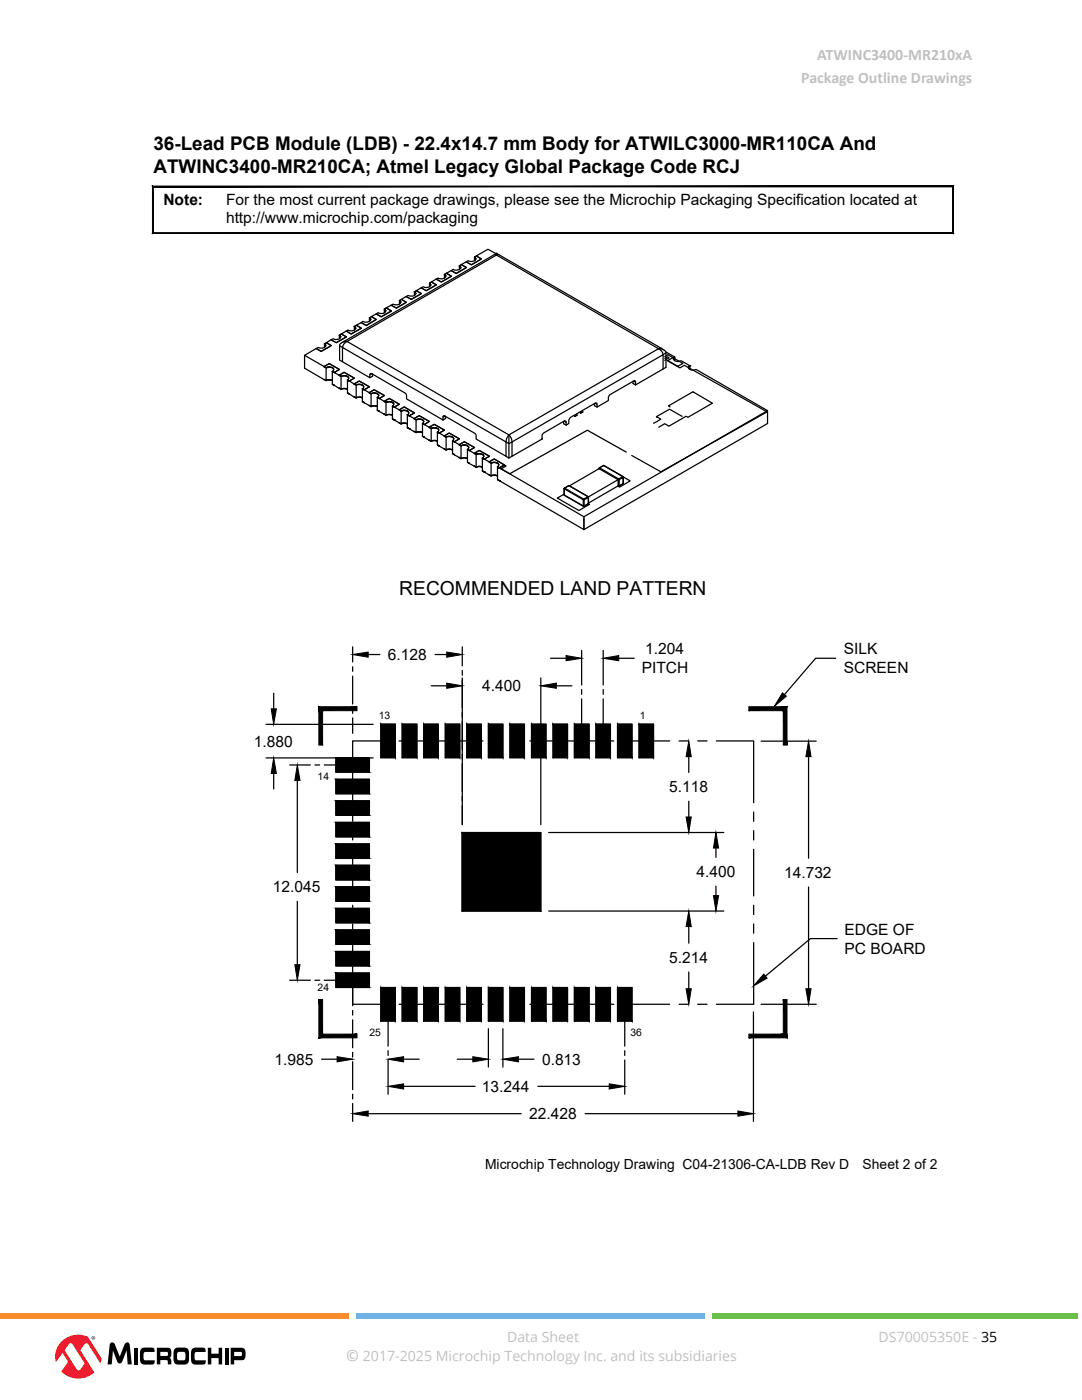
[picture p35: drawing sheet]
<svg xmlns="http://www.w3.org/2000/svg" width="216mm" height="279mm" viewBox="0 0 216 279" stroke-linecap="round" stroke-linejoin="round" font-family="sans-serif">
<defs><g id="words">
<g font-size="3.8">
<text x="30.6" y="30">36-Lead PCB Module (LDB) - 22.4x14.7 mm Body for ATWILC3000-MR110CA And</text>
<text x="30.6" y="34.4">ATWINC3400-MR210CA; Atmel Legacy Global Package Code RCJ</text>
<text x="79.7" y="118.7">RECOMMENDED LAND PATTERN</text>
</g>
<g font-size="3.2" fill="#c0c0c0">
<text x="159.9" y="16.6">Package Outline Drawings</text>
<text x="163.1" y="12">ATWINC3400-MR210xA</text>
<text x="69" y="271.7">©</text>
</g>
<g font-size="3.1">
<text x="32.6" y="40.9">Note:</text>
<text x="45.1" y="40.9">For the most current package drawings, please see the Microchip Packaging Specification located at</text>
<text x="45.1" y="44.5">http://www.microchip.com/packaging</text>
<text x="77.4" y="131.7">6.128</text>
<text x="128.8" y="130.6">1.204</text>
<text x="168.4" y="130.6">SILK</text>
<text x="96.2" y="137.9">4.400</text>
<text x="128.1" y="134.3">PITCH</text>
<text x="168.4" y="134.3">SCREEN</text>
<text x="50.6" y="149">1.880</text>
<text x="133.6" y="158.1">5.118</text>
<text x="54.4" y="178.1">12.045</text>
<text x="139" y="175.1">4.400</text>
<text x="156.5" y="175.2">14.732</text>
<text x="168.5" y="186.5">EDGE OF</text>
<text x="168.5" y="190.3">PC BOARD</text>
<text x="133.6" y="192.2">5.214</text>
<text x="54.8" y="212.5">1.985</text>
<text x="108.2" y="212.5">0.813</text>
<text x="96.2" y="217.9">13.244</text>
<text x="105.6" y="223.3">22.428</text>
</g>
<g font-size="2.8">
<text x="96.8" y="233.3">Microchip Technology Drawing C04-21306-CA-LDB Rev D</text>
<text x="172.1" y="233.3">Sheet 2 of 2</text>
</g>
<g font-size="2.8" fill="#c0c0c0">
<text x="101.2" y="267.7">Data Sheet</text>
<text x="175.3" y="267.7">DS70005350E - 35</text>
<text x="72.4" y="271.7">2017-2025 Microchip Technology Inc. and its subsidiaries</text>
</g>
<g font-size="2.1">
<text x="75.6" y="143.6">13</text>
<text x="127.6" y="143.6">1</text>
<text x="63.4" y="155.6">14</text>
<text x="63.4" y="197.9">24</text>
<text x="73.7" y="206.7">25</text>
<text x="125.8" y="206.8">36</text>
</g>
</g></defs>
<!-- layer: I-MR110CA -->
<g fill="none" stroke="#000" stroke-width=".25">
<path d="M79.7 60v.7M79.7 60l.3 .3M81 59.2l.4-.2h.3a.8 .8 0 0 0 1.2-.5l-.2-.3 .4-.2 1 .6-2 1.2zM82.7 58.3l.3 .3M82.7 58.2v.8M84.1 57.4l.3-.2 .4 .2a.75 .75 0 0 0 1.1-.7l-.2-.2 .4-.2 1 .6-2.1 1.1zM85.7 56.5v.7M85.7 56.5l.3 .4M87 55.7l.4-.2 .1 .1a.97 .97 0 0 0 1.4-.6l-.2-.3 .4-.2 1 .6-2 1.2zM88.7 54.7v.8M88.7 54.8l.2 .4M90 54l.4-.2 .6 .1a.65 .65 0 0 0 .9-.7l-.2-.1 .3 .3-.3-.3 .3-.3 1.1 .6-2.1 1.2z"/>
<path d="M91.7 53.1v.7M93 52.3l.4-.3 .6 .2a.62 .62 0 0 0 .7-.1 .62 .62 0 0 0 .1-.7l-.1-.1 .2 .4-.2-.4 .4-.2 .9 .6-1.9 1.1zM94.7 51.3v.7M98.7 50.8l.4 .1M98.7 50.8l-30.1 17.3M98.7 50.8l.4-.3 .4 .3M98.9 50.6l-1.5-.9-2.3 1.4 .9 .6-1.9 1.1-1.1-.5-1 .5 1.1 .6-2.1 1.2-1-.6-.9 .5 1 .6-2 1.2-1.1-.6-.9 .6 1 .6-2.1 1.1-.9-.6-1 .6 1 .6-2 1.2-1.1-.6-.9 .6 1 .5-2 1.2-1-.6-1 .5 1 .7-2 1.1-1-.6-1 .6 1 .6-2 1.2-1-.6-1 .5 1 .6-2 1.2-1-.6-1 .6 1 .5-2 1.2-1-.6-1 .6 1 .6-2 1.1-1-.5-2.3 1.3 3.9 2.2 1-.5 2 1.1-1 .6 1 .6 1-.6 2 1.2-1 .5 1 .6 1-.6 2 1.2-1 .6 1 .6 1-.6 2 1.1-1 .6 1 .6 1-.6 2 1.2-1 .6 1 .5 1-.6 2 1.2-1 .6 .9 .5 1-.6 2.1 1.2-1 .6 .9 .6 1.1-.6 2 1.1-1 .6 .9 .6 1-.6 2.1 1.2-1 .6 .9 .5 1.1-.5 2 1.1-1.1 .6 1 .6 1-.6 2.1 1.2-1.1 .5 1 .6 1-.6 2 1.2-1 .6 16.9 9.7 36.7-21.1-14.3-8.3-.3 .1a.8 .8 0 0 1-1.2-.6l.2-.2-1.7-1-.3 .1a.83 .83 0 0 1-1.2-.6l.2-.3-1.8-.9M99.1 50.5v.4M99.5 50.8l-.4 .1M99.5 50.8l32.5 18.8M60.8 70.9v2.6l3.9 2.3M63.1 69.6l.4-.3 .3 .1a.83 .83 0 0 0 1.2-.6l-.3-.2 .4-.2 1 .6-2 1.1z"/>
<path d="M64.7 75.8l.4 .2M64.7 75.8l.4 .1 .4-.1 .8 .1M64.7 73.1l.4 .3 .4-.1a.9 .9 0 0 1 1.1 .5 1.08 1.08 0 0 0-1.5-.4l-.4-.3 1-.5 2 1.1-1 .6-.4-.2a.45 .45 0 0 0 .2-.6 .45 .45 0 0 0-.5-.2l-.5-.1-.4 .2zM64.7 68.6l.3 .3-.3-.3v.7M65.1 73.4h.1M65.1 73.4v2.6a1.25 1.25 0 0 1 1.2 0M66.1 67.8l.4-.2 .4 .1a.75 .75 0 0 0 1.1-.6l-.3-.2 .4-.2 1 .5-2 1.2zM66.3 74.1v2.6l.4 .2M66.3 74.1l.4 .2M66.7 76.9l1 .6M66.7 74.3h.1M66.7 76.9l-.4-.2 .4 .2"/>
<path d="M66.7 76.9h.1M67.7 77.4l.4 .3 .7-.2 .5 .2-.5-.2-.7 .2zM67.7 77.4v.1M67.7 77.5l.4 .2M67.7 74.9l.4 .2a1.06 1.06 0 0 1 1.5 .4 1.06 1.06 0 0 0-1.5-.4l-.4-.2 1-.6 2 1.2-1 .6-.4-.3a.43 .43 0 0 0 .3-.5 .43 .43 0 0 0-.5-.3l-1 .1zM67.7 66.9v.7M67.7 66.9l.3 .3M68.1 75.1v2.6a1.32 1.32 0 0 1 1.2 0M68.3 69.3l32.7 18.9v2.9l-6-3.5v-.7l-.2-.4-6-3.5a.22 .22 0 0 0-.3 0 .22 .22 0 0 0-.1 .2v.6l-7.3-4.2v-.7l-.2-.4-6.7-3.9a.24 .24 0 0 0-.3-.1 .24 .24 0 0 0-.1 .3v.6l-5.5-3.2zM68.6 68.1l-.4 .3M68.6 68.1h.7M69.1 66.1l.4-.2 .4 .1a.68 .68 0 0 0 .7 0 .68 .68 0 0 0 .3-.7l-.2-.2 .4-.2 1 .6-2 1.2z"/>
<path d="M69.3 68.1a1.55 1.55 0 0 0-1 1.2l-.5-.3M69.3 68.1l-1 .2-.5 .5v3.1l.5 .3M69.3 68.1l29.8-17.2 32.3 18.7-29.9 17.2zM69.3 75.8v2.6l.4 .2M69.3 75.9l.4 .2M69.7 78.6l1 .6M69.7 78.6l-.4-.2 .4 .2M69.7 78.6h.1M70.7 79.2l.4 .2 .3-.1 .9 .1M70.7 76.6l.4 .3a1 1 0 0 1 1.5 .3 1 1 0 0 0-1.5-.3l-.4-.3 1-.6 2 1.2-1 .6-.4-.2a.5 .5 0 0 0 .2-.7 .5 .5 0 0 0-.7-.2l-.7 .1zM70.7 79.2l.4 .2M71 65.5l-.3-.3v.7"/>
<path d="M71.1 79.4a1.25 1.25 0 0 1 1.2 0M71.1 76.8v2.6M72.1 64.4l.3-.3 .2 .1a1.04 1.04 0 0 0 1.4-.4l-.3-.4 .4-.2 1 .6-2 1.2zM72.3 77.6v2.5l.4 .2M72.3 77.6l.4 .2M73.7 78.4l1-.6 2 1.1-1 .7-.4-.3a.46 .46 0 0 0 .2-.6 .46 .46 0 0 0-.5-.3l-1 .2-.3-.2 .3 .2a1.1 1.1 0 0 1 1.6 .3 1.1 1.1 0 0 0-1.6-.3zM73.7 63.4v.7M74 78.6v2.6a1.25 1.25 0 0 1 1.3 0M74.2 74.6l-.4 .2M74.3 74.7v.4l-.5 .3M75.1 62.6l.4-.2 .2 .1a.84 .84 0 0 0 1.2-.6l-.2-.2 .3 .4-.3-.4 .4-.3 1 .7-2 1.1zM75.3 79.3l.4 .3"/>
<path d="M75.3 79.3h.1M75.3 79.3v2.6l.4 .2M76.7 61.7v.7M78.1 60.9l.3-.2 .3 .1a.88 .88 0 0 0 1.3-.6l-.3-.2 .4-.2 1 .5-2 1.2zM126.3 76.1v.4l.5 .3M126.4 76l.4 .2M131.4 69.6h.6l.8 .5 .1 .3-.6 .4a1.55 1.55 0 0 0-.9-1.2zM131.6 69.5h.1M132 69.6h-.6M132 69.6l.5 .2M132.6 71.2l.7-.4 1 .6M132.6 71.5l.6-.3 .3 .2-.9 .5"/>
<path d="M132.9 70.4v2.9l-.6 .3M133.3 71.9l1-.5 2 1.1-1.1 .6zM134.6 71.2l-.2 .5 .2-.4v.7M137.6 73h.1M137.6 73v.7M137.6 73l-.2 .4 .2-.4M138.3 78.2l-4.9 2.8 .3 .2M138.3 78.2l3.9 2.3-4.9 2.8-.4-.2-3.4 2-.9-.5-1.2 .7M72.3 80.1l.4 .3zM72.7 80.3v.1M72.7 80.4l1 .5M73.7 80.9h.1"/>
<path d="M73.7 80.9l.3 .2a1.25 1.25 0 0 1 1.3 0 1.25 1.25 0 0 0-1.3 0zM73.7 80.9l.3 .3M75.7 82.1l-.4-.2 .4 .2M75.7 82.1h.1M75.7 82.1l1 .6M76.7 80.1l1-.6 2 1.2-1 .6-.4-.3a.47 .47 0 0 0 .2-.6 .47 .47 0 0 0-.6-.2l-.9 .1-.3-.2 .3 .2h.2a1.04 1.04 0 0 1 1.4 .4 1.06 1.06 0 0 0-1.6-.4zM76.7 82.7l.3 .2 .6-.2 .7 .2M76.7 82.7l.3 .2 .4-.2 .9 .2M77 80.3v2.6M78.3 81l.4 .3M78.3 81h.1M78.3 83.6l.4 .2z"/>
<path d="M78.3 81v2.6l.4 .2M78.7 83.8h.1M78.7 83.8l1 .6M79.7 84.4l.3 .2 .9-.2 .4 .2-.4-.2-.9 .2zM79.7 81.8l1-.6 2 1.2-1 .6M79.7 81.8l.3 .2 .6-.1a.65 .65 0 0 1 .9 .7l-.2 .1 .4 .3M79.7 81.8l.3 .2 .5-.1a.96 .96 0 0 1 1.1 .5 1.15 1.15 0 0 0-1.6-.4zM80 82h.1M80 82v2.6M81.3 85.3l.4 .3zM81.7 85.6l.9 .5M81.7 83h.1"/>
<path d="M81.7 85.6h.1M81.7 83l-.4-.2v2.5l.4 .3M82.6 86.1l.4 .2 .9-.1 .4 .1-.4-.1-.9 .1zM82.6 86.1l.4 .2M82.6 83.5l.4 .3 .5-.1a.96 .96 0 0 1 1.1 .4 1.15 1.15 0 0 0-1.6-.3l-.4-.3 1-.6 2.1 1.2-1 .6-.4-.2a.45 .45 0 0 0 .2-.6 .45 .45 0 0 0-.6-.2l-.5-.1-.4 .2zM83 83.8h.1M83 83.8v2.5l.4-.1 .9 .1M84.3 84.5v2.5l.4 .2M84.3 84.5l.4 .2M84.7 87.3l.9 .6M84.7 84.7h.1M84.7 87.2l-.4-.2 .4 .3"/>
<path d="M84.7 87.2v.1M85.6 87.9l.4 .2M85.6 87.8l.4 .2 .9-.1 .4 .1-.4-.1-.9 .1zM85.6 87.8v.1M85.6 85.3l.4 .2 .3-.1a.9 .9 0 0 1 1.2 .5 1 1 0 0 0-1.5-.4l-.4-.2 1.1-.6 2 1.1-1 .7-.4-.3a.5 .5 0 0 0 .1-.6 .5 .5 0 0 0-.6-.3l-.8 .2zM86 85.5h.1M86 85.5v2.6l.6-.2 .7 .2M87.3 86.2v2.6l.4 .2M87.3 86.3l.4 .2M87.7 89l-.4-.2 .4 .2M87.7 89h.1M87.7 89l.9 .6"/>
<path d="M88.6 89.6l.4 .2M88.6 87l.4 .2a1.1 1.1 0 0 1 1.5 .4 1.1 1.1 0 0 0-1.5-.4l-.4-.2 1-.6 2.1 1.2-1 .6-.4-.2a.43 .43 0 0 0 .2-.5 .43 .43 0 0 0-.4-.4l-1.1 .1zM88.6 89.6l.4 .2 .4-.2 .9 .2M88.8 83l-.4 .2M88.9 83.1v.4l-.5 .3M89 89.8l.7-.2 .6 .2M89 87.2v2.6M90.3 88v2.5l.4 .2M90.3 90.5l.4 .3zM90.3 88l.4 .2M90.7 90.7v.1M90.7 90.8l.9 .5"/>
<path d="M91.6 91.3l.4 .2M91.6 88.7l.4 .3a1.06 1.06 0 0 1 1.5 .3 1.06 1.06 0 0 0-1.5-.3l-.4-.3 1.1-.5 2 1.1-1.1 .6-.3-.2a.5 .5 0 0 0 .1-.7 .5 .5 0 0 0-.6-.2l-.8 .1zM91.6 91.3h.1M91.6 91.3l.4 .2a1.32 1.32 0 0 1 1.3 0 1.32 1.32 0 0 0-1.3 0zM92 88.9v2.6a1.32 1.32 0 0 1 1.3 0M93.3 89.7h.1M93.3 89.7v2.6l.3 .2M93.3 89.7l.3 .2M93.6 92.5l-.3-.2 .3 .2M93.6 92.5h.1M93.6 92.5l1 .5M94.6 90.5l.4 .2 .5-.1a.96 .96 0 0 1 1 .5 1.1 1.1 0 0 0-1.5-.4l-.4-.2 1-.6 2.1 1.2-1.1 .6-.3-.3a.47 .47 0 0 0 .2-.6 .47 .47 0 0 0-.6-.2l-.9 .1z"/>
<path d="M94.6 93l.4 .2a1.25 1.25 0 0 1 1.3 0M94.6 93l.4 .2 .5-.1 .8 .1M95 90.7v2.5M96.3 91.4h.1M96.3 93.9l.3 .3zM96.3 91.4v2.5l.3 .3M96.3 91.4l.3 .3M96.6 94.2l1 .6M96.6 94.2h.1M97.6 94.8l.4 .2a1.32 1.32 0 0 1 1.3 0M97.6 92.2l1-.6 2 1.2-1 .6M97.6 92.2l.4 .2 .6-.1a.65 .65 0 0 1 .8 .7l-.1 .1 .3 .3"/>
<path d="M97.6 94.8l.4 .2 .4-.1 .9 .1M97.6 92.2l.4 .2 .4-.1a.96 .96 0 0 1 1.1 .5 1.15 1.15 0 0 0-1.5-.4zM98 92.4h.1M98 92.4v2.6M99.3 93.2l.3 .2M99.3 95.7l.3 .2zM99.3 93.1v2.6l.3 .2M99.6 93.4h.1M99.6 95.9h.1M99.6 95.9l16.9 9.8v-2.6M101 91.1l.5 .3 .7-.3M101.5 86.8a1.86 1.86 0 0 1 .7 1.4l-.7 .3v2.9"/>
<path d="M101.5 86.8v1.7l-.5-.3 .1-.8zM102.2 88.2l30.1-17.4v2.8l-5.5 3.2v-.6a.22 .22 0 0 0-.1-.2 .22 .22 0 0 0-.3 0l-4.7 2.8-.3 .5v.6l-2.3 1.4v-.6a.22 .22 0 0 0-.1-.3 .22 .22 0 0 0-.3 .1l-4.8 2.8-.4 .6v.6l-.5 .4-.1-.8-.3-.1-4.1 2.4-.3 .4v.8l-6 3.5zM112.5 84.1v.5l.5 .3M112.5 98.6l-1.3 .8 4.3 2.5 2.1-1.3-.2-.1M112.6 98.7v.1M112.6 97.5l3.8 2.2v1.3l-3.8-2.2zM112.6 84l.4 .3M112.6 97.4v.1M113.5 96.9h.1M113.5 96.9l-.8 .5 3.8 2.2 .1 1.4 .8-.5v-1.3M113.5 96.9l3.9 2.2M113.6 96.9l-1.1 .6 .1 1.4 3.8 2.2 1-.5"/>
<path d="M113.6 96.9l3.8 2.2M114.7 83.1h.1M114.7 83v.1M115 82.8l-.3 .2M115.1 82.8h.1M115.1 82.8l-.1 .1M115.1 82.8l-.4 .3M115.8 82.4h.1M116.1 82.2l-.2 .2M116.2 82.2h.1M116.2 82.2l-.3 .2M116.5 99.6l.8-.5 .1 .1-.8 .5z"/>
<path d="M117.4 99.1v.1M117.4 99.2v1.3M118.6 80.6v.4l.5 .3M118.7 80.5l.4 .2M119.5 93.5v.1M119.5 93.5l-5.9 3.5M119.5 93.5l3.8 2.2M119.6 93.4l.8-.5zM119.6 93.4v.1M120.4 92.9h.1M120.4 92.9l3.8 2.2-.7 .5-3.8-2.2-.2 .1M120.4 92.9l3.9 2.2"/>
<path d="M123.3 95.7l-5.9 3.5M123.3 95.7h.2v1.3h-.2zM123.3 95.7l1-.4v1.2l-.8 .5M123.4 97h.1M124.3 95.1l.1 .1M124.4 95.2v1.2M124.4 95.2l1.3 .8-2.1 1.2-.3-.2-5.9 3.4M124.4 96.4l-.9 .6M124.4 96.4l-.1 .1M131 83.2l.9 .5-1.5 .8M136.1 83.1l-2.5-1.4-2.6 1.5M153.2 82v2.5l-36.7 21.2v-2.3"/>
<path d="M116.4 101h.1M117.4 100.5v.1"/>
</g>
<path d="M133.1 71.9l2.6 1.5 .9-.5 16.5 9.3-21.2 12-5.8-3.3" fill="none" stroke="#000" stroke-width=".24"/>
<path d="M125 90.2l-7.8-4.3-15.5 8.6-1.7-.9 1-.6-.4-.2-1.1 .7" fill="none" stroke="#000" stroke-width=".26"/>
<!-- layer: B-TRAC-FILL -->
<g fill="#000" stroke="#000" stroke-width=".2">
<path d="M67 151.2v2.9h6.7zM67 151.2h6.7v2.9z"/>
<path d="M67 155.5v2.9h6.7zM67 155.5h6.7v2.9z"/>
<path d="M76 144.5v6.7h2.9zM76 144.5h2.9v6.7z"/>
<path d="M80.2 144.5v6.7h3zM80.2 144.5h3v6.7z"/>
<path d="M84.6 144.5v6.7h2.8zM84.6 144.5h2.8v6.7z"/>
<path d="M88.9 144.5v6.7h2.8zM88.9 144.5h2.8v6.7z"/>
<path d="M93.2 144.5v6.7h2.8zM93.2 144.5h2.8v6.7z"/>
<path d="M97.5 144.5v6.7h2.8zM97.5 144.5h2.8v6.7z"/>
<path d="M101.8 144.5v6.7h2.8zM101.8 144.5h2.8v6.7z"/>
<path d="M106.1 144.5v6.7h2.8zM106.1 144.5h2.8v6.7z"/>
<path d="M110.4 144.5v6.7h2.8zM110.4 144.5h2.8v6.7z"/>
<path d="M114.6 144.5v6.7h2.9zM114.6 144.5h2.9v6.7z"/>
<path d="M118.9 144.5v6.7h2.9zM118.9 144.5h2.9v6.7z"/>
<path d="M123.2 144.5v6.7h2.9zM123.2 144.5h2.9v6.7z"/>
<path d="M127.5 144.5v6.7h2.9zM127.5 144.5h2.9v6.7z"/>
<path d="M67 159.8v2.9h6.7zM67 159.8h6.7v2.9z"/>
<path d="M67 164.1v2.9h6.7zM67 164.1h6.7v2.9z"/>
<path d="M67 168.4v2.9h6.7zM67 168.4h6.7v2.9z"/>
<path d="M67 172.7v2.9h6.7zM67 172.7h6.7v2.9z"/>
<path d="M67 177v2.9h6.7zM67 177h6.7v2.9z"/>
<path d="M67 181.3v2.9h6.7zM67 181.3h6.7v2.9z"/>
<path d="M67 185.6v2.9h6.7zM67 185.6h6.7v2.9z"/>
<path d="M67 189.9v2.9h6.7zM67 189.9h6.7v2.9z"/>
<path d="M67 194.2v2.9h6.7zM67 194.2h6.7v2.9z"/>
<path d="M92.2 166.1v15.7h15.7zM92.2 166.1h15.7v15.7z"/>
<path d="M76 197.1v6.7h2.9zM76 197.1h2.9v6.7z"/>
<path d="M80.2 197.1v6.7h3zM80.2 197.1h3v6.7z"/>
<path d="M84.6 197.1v6.7h2.8zM84.6 197.1h2.8v6.7z"/>
<path d="M88.9 197.1v6.7h2.8zM88.9 197.1h2.8v6.7z"/>
<path d="M93.2 197.1v6.7h2.8zM93.2 197.1h2.8v6.7z"/>
<path d="M97.5 197.1v6.7h2.8zM97.5 197.1h2.8v6.7z"/>
<path d="M101.8 197.1v6.7h2.8zM101.8 197.1h2.8v6.7z"/>
<path d="M106.1 197.1v6.7h2.8zM106.1 197.1h2.8v6.7z"/>
<path d="M110.4 197.1v6.7h2.8zM110.4 197.1h2.8v6.7z"/>
<path d="M114.6 197.1v6.7h2.9zM114.6 197.1h2.9v6.7z"/>
<path d="M118.9 197.1v6.7h2.9zM118.9 197.1h2.9v6.7z"/>
<path d="M123.2 197.1v6.7h2.9zM123.2 197.1h2.9v6.7z"/>
</g>
<!-- layer: B-TRAC -->
<g fill="none" stroke="#000" stroke-width=".25">
<path d="M67 159.8h6.7v2.9h-6.7zM67 155.5h6.7v2.9h-6.7zM67 151.2h6.7v2.9h-6.7zM76 144.5h2.9v6.7h-2.9zM80.2 144.5h3v6.7h-3zM84.6 144.5h2.8v6.7h-2.8zM88.9 144.5h2.8v6.7h-2.8zM93.2 144.5h2.8v6.7h-2.8zM97.5 144.5h2.8v6.7h-2.8zM101.8 144.5h2.8v6.7h-2.8zM106.1 144.5h2.8v6.7h-2.8zM110.4 144.5h2.8v6.7h-2.8z"/>
<path d="M114.6 144.5h2.9v6.7h-2.9zM118.9 144.5h2.9v6.7h-2.9zM123.2 144.5h2.9v6.7h-2.9zM127.5 144.5h2.9v6.7h-2.9zM67 177h6.7v2.9h-6.7zM67 172.7h6.7v2.9h-6.7zM67 168.4h6.7v2.9h-6.7zM67 164.1h6.7v2.9h-6.7zM92.2 166.1h15.7v15.7h-15.7zM67 194.2h6.7v2.9h-6.7zM67 189.9h6.7v2.9h-6.7zM67 185.6h6.7v2.9h-6.7z"/>
<path d="M67 181.3h6.7v2.9h-6.7zM76 197.1h2.9v6.7h-2.9zM80.2 197.1h3v6.7h-3zM84.6 197.1h2.8v6.7h-2.8zM88.9 197.1h2.8v6.7h-2.8zM93.2 197.1h2.8v6.7h-2.8zM97.5 197.1h2.8v6.7h-2.8zM101.8 197.1h2.8v6.7h-2.8zM106.1 197.1h2.8v6.7h-2.8zM110.4 197.1h2.8v6.7h-2.8zM114.6 197.1h2.9v6.7h-2.9zM118.9 197.1h2.9v6.7h-2.9z"/>
<path d="M123.2 197.1h2.9v6.7h-2.9z"/>
</g>
<!-- layer: K-VBOT -->
<g fill="none" stroke="#000" stroke-width=".25">
<path d="M77.8 147.9h-7.4v12.3M79.6 147.9h1.9M83.4 147.9h1.8M87.1 147.9h9.3M98.2 147.9h1.9M102 147.9h1.9M105.7 147.9h9.3M116.9 147.9h1.8M120.6 147.9h1.9M124.3 147.9h9.3M135.5 147.9h1.9M139.2 147.9h1.9"/>
<path d="M142.9 147.9h7.5v12.3M70.4 162.1v1.8M70.4 165.8v1.8M70.4 169.5v9.3M150.4 162.1v1.8M150.4 165.8v1.8M150.4 169.5v9.3M70.4 188.1v12.3h7.4M70.4 180.7v1.8M70.4 184.4v1.8M150.4 180.7v1.8M150.4 184.4v1.8"/>
<path d="M150.4 188.1v12.3h-7.5M79.6 200.4h1.9M83.4 200.4h1.8M87.1 200.4h9.3M98.2 200.4h1.9M102 200.4h1.9M105.7 200.4h9.3M116.9 200.4h1.8M120.6 200.4h1.9M124.3 200.4h9.3M135.5 200.4h1.9M139.2 200.4h1.9"/>
</g>
<!-- layer: G-TEXT-DSCL -->
<path d="M30.6 46.4l-.2 .2 159.7-.2zM30.4 46.6l159.7-.2 .1 .2zM190.1 37.3v9.1l.1 .2zM190.1 37.3l.1-.2v9.5zM30.6 37.3h159.5l.1-.2zM30.4 37.1h159.8l-159.6 .2zM30.4 37.1l.2 9.3v-9.1zM30.4 37.1l.2 9.3-.2 .2z" fill="#000" stroke="#000" stroke-width=".2"/>
<!-- layer: M-SCRN -->
<g fill="#000" stroke="#000" stroke-width=".2">
<path d="M63.6 141v7.7h.8zM63.6 141l.8 .8v6.9zM63.6 141l.8 .8 6.8-.8zM64.4 141.8l6.8-.8v.8z"/>
<path d="M156.3 141.8v6.9h.7zM157 141v7.7l-.7-6.9zM149.4 141.8h6.9l.7-.8zM149.4 141h7.6l-7.6 .8z"/>
<path d="M63.6 199.5l.8 6.9v-6.9zM63.6 199.5l.8 6.9-.8 .7zM64.4 206.4l-.8 .7 7.6-.7zM63.6 207.1l7.6-.7v.7z"/>
<path d="M156.3 199.5l.7 7.6v-7.6zM156.3 199.5l.7 7.6-.7-.7zM149.4 207.1h7.6l-.7-.7zM149.4 206.4h6.9l-6.9 .7z"/>
</g>
<!-- layer: P-VTOP-DIMS -->
<g fill="none" stroke="#000" stroke-width=".25">
<path d="M54.6 138.4v3.1M70.4 129.1v3M70.4 133.1v.9M70.4 134.9v5.6M73.5 130.6h2.3M86 136.9h3.1M86.8 130.6h2.3M92.2 129.1v3.8M92.2 133.8v1M92.2 135.3v29.3M107.9 135.3v29.3M109.9 131.4h3.1"/>
<path d="M111 136.9h3.1M116.1 129.8v6.9M116.1 137.6v1M116.1 139.5v6.8M120.4 129.8v6.9M120.4 137.6v1M120.4 139.5v6.8M123.5 131.4h3.1M166.8 131.4h-4.1l-6.2 7.2M53.1 144.6h21.4M53.1 151.3h21.4M54.6 154.4v3.1"/>
<path d="M57.8 152.7h4.1M59.3 155.8v18.3M62.8 152.7h1M64.7 152.7h4.1M70.4 141.4v1M70.4 143.3v3M137.4 151v3.2M137.4 159.9v3.1M151.9 147.9h11M161.3 151v20.3M59.3 179.9v12.6M109.5 166.1h34.9"/>
<path d="M142.9 169.2v1.9M142.9 176.9v1.8M161.3 177v20.3M57.8 195.6h4.1M62.8 195.6h1M64.7 195.6h4.1M70.4 197.2v3.5M109.5 181.8h34.9M137.4 184.9v3.3M137.4 194v3.3M167 187.3h-5.3l-9 7.5M64.2 211.4h3.1"/>
<path d="M70.4 201.7v.9M70.4 203.5v5.6M70.4 210v1M70.4 211.9v5.6M70.4 218.4v.9M77.4 202v6.8M77.4 209.7v.9M77.4 211.5v6.9M80.5 211.4h3.1M80.5 216.8h14.3M91.2 211.4h3.2M97.5 205.3v7.7"/>
<path d="M100.3 205.3v7.7M103.4 211.4h3.1M107.3 216.8h14.3M124.7 202v6.8M124.7 209.7v.9M124.7 211.5v6.9M150.3 202v21.8M151.9 200.4h11M70.4 220.2v3.6M73.5 222.3h30.5M116.8 222.3h30.4"/>
</g>
<g fill="#000" stroke="#000" stroke-width=".2">
<path d="M70.4 130.6l3.1-.5v1.1zM89.1 136.3l3.1 .6-3.1 .5zM89.1 130.1l3.1 .5-3.1 .6zM107.9 136.9l3.1-.6v1.1zM113 130.8l3.1 .6-3.1 .5zM120.4 131.4l3.1-.6v1.1zM156.1 138.3l.8 .6-2.4 2.1zM54.1 141.5h1l-.5 3.1zM54.6 151.3l.5 3.1h-1zM59.3 152.7l.6 3.1h-1.1zM137.4 147.9l.5 3.1h-1zM161.3 147.9l.5 3.1h-1z"/>
<path d="M136.9 163h1l-.5 3.1zM142.9 166.1l.5 3.1h-1zM142.4 178.7h1l-.5 3.1zM58.8 192.5h1.1l-.6 3.1zM136.9 197.3h1l-.5 3.1zM137.4 181.8l.5 3.1h-1zM152.4 194.4l.7 .8-2.8 1.6zM160.8 197.3h1l-.5 3.1zM67.3 210.9l3.1 .5-3.1 .5zM77.4 211.4l3.1-.5v1zM77.4 216.8l3.1-.5v1zM94.4 210.9l3.1 .5-3.1 .5z"/>
<path d="M100.3 211.4l3.1-.5v1zM121.6 216.3l3.1 .5-3.1 .5zM70.4 222.3l3.1-.6v1.1zM147.2 221.7l3.1 .6-3.1 .5z"/>
</g>
<g fill="#000">
<path d="M22.1 268a.56 .56 0 0 1 .8 .3l1 2.4 .9-2.4a.53 .53 0 0 1 .5-.4 .53 .53 0 0 1 .5 .3l.5 4.1h-.8l-.2-2.8-.9 2.2a.52 .52 0 0 1-.5 .4 .52 .52 0 0 1-.5-.4l-.9-2.2-.2 2.8h-.8l.4-3.9zM26.7 269h.8v3.3h-.8zM28.3 269.1l1.9-.2 .5 .2 .1 .7-2 .1-.1 .3-.1 .6 .2 .6 2.1 .1-.1 .6a3.1 3.1 0 0 1-2.5 .1 2.15 2.15 0 0 1-.4-2.1l.1-.5zM38.5 269.1l1.9-.2 .5 .2 .1 .7-2 .1-.2 .3v.6l.2 .6 2.1 .1-.1 .6a3.1 3.1 0 0 1-2.5 .1 3.1 3.1 0 0 1 0-3.1zM41.5 269h.7v1.2h1.4v-1.2h.7v3.3h-.7v-1.3h-1.4v1.3h-.7zM44.8 269h.8v3.3h-.8z"/>
<path d="M31.3 269v3.3h.7v-.9l1.4 .1 .1 .8h.7a1.01 1.01 0 0 0-.4-1.3 1.44 1.44 0 0 0 0-2zM32 269.8h1.4l.1 .7-.2 .1h-1.3z"/>
<path d="M35 269.1l1.7-.2a.93 .93 0 0 1 1 1.2 2.15 2.15 0 0 1-.4 2.1l-1.7 .1a.93 .93 0 0 1-1-1.2 2.15 2.15 0 0 1 .4-2zM35.4 270v1.3a1.55 1.55 0 0 0 1.4 .1l.2-.3v-.6a.49 .49 0 0 0-.4-.7h-.8z"/>
<path d="M46 269v3.3h.7v-.8h1.7a1.39 1.39 0 0 0 .6-1.8 .75 .75 0 0 0-.8-.7zM46.7 269.8h1.3a.47 .47 0 0 1 .3 .4 .47 .47 0 0 1-.2 .4h-1.4z"/>
</g>
<path d="M12.1 267.9a4.8 4.8 0 0 1 4.9-1.3l3.2 4.7a4.6 4.6 0 0 1-5.2 3.8 4.6 4.6 0 0 1-3.9-5.1l.2-.8z" fill="#fff"/>
<path d="M12.1 267.9a4.2 4.2 0 0 0-.9 4l1.3-1.9 .9 1.4a.55 .55 0 0 1-.1 .8l-1.1 1.5a4.8 4.8 0 0 0 6.6 .2l-2.8-4.4 .3-.4a1.55 1.55 0 0 1 1-1l.4 .3 2.3 3.7 .3-1-2.8-4.3a4.7 4.7 0 0 0-5.4 1.1zM13.7 268.3l.3-.2 .4 .1 2.4 3.7a1.28 1.28 0 0 1-.6 1.1l-.5 .5-.4-.2-2.4-3.9z" fill="#ed1c2e"/>
<path d="M18.3 267a.36 .36 0 0 1 .7 0 .36 .36 0 0 1-.7 0zM18.3 267a.3 .3 0 0 0 .6 0 .3 .3 0 0 0-.6 0zM18.5 266.8h.3v.4l-.2-.2-.1 .2zM18.6 266.9l.1 .1z" fill="#000"/>
<path d="M0 262h69.6v1.1h-69.6z" fill="#f98d2b"/>
<path d="M71 262h69.6v1.1h-69.6z" fill="#6fb2e3"/>
<path d="M142.1 262h72.9v1.1h-72.9z" fill="#6abf4b"/>
<use href="#words"/>
</svg>
